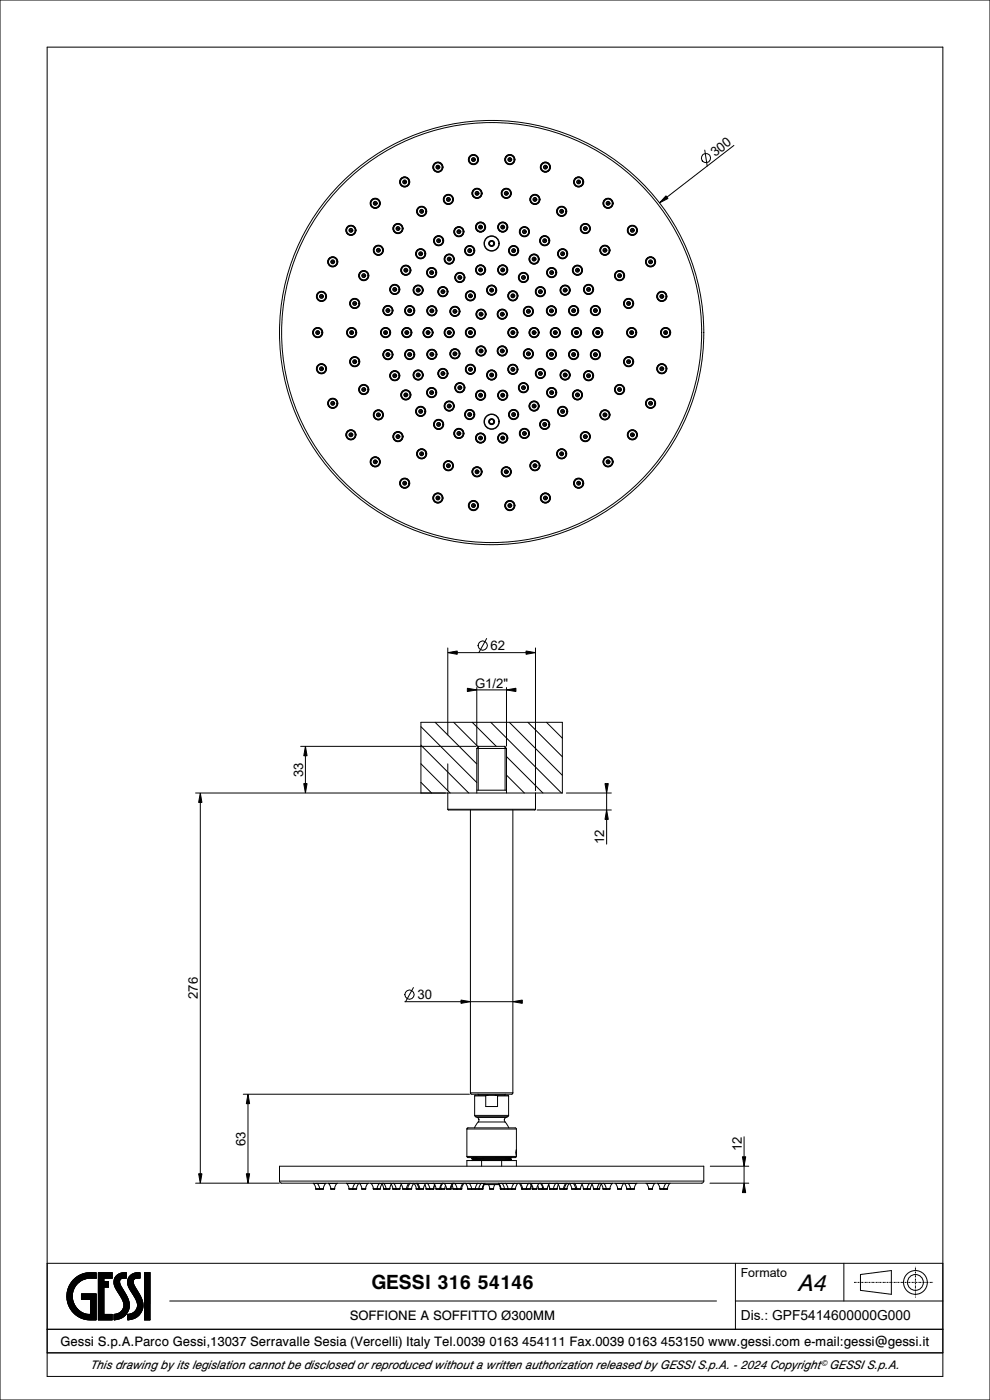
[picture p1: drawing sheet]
<svg xmlns="http://www.w3.org/2000/svg" width="210mm" height="297mm" viewBox="0 0 210 297" stroke-linecap="round" stroke-linejoin="round" font-family="sans-serif">
<defs><g id="words">
<text font-size="5" x="169.1" y="273.8">A4</text>
<text font-size="4.2" x="78.8" y="273.5">GESSI 316 54146</text>
<text font-size="2.9" x="157.1" y="280">Dis.: GPF5414600000G000</text>
<g font-size="2.8">
<text x="151.7" y="33.3" transform="rotate(-38 151.7 33.3)">300</text>
<text x="104.1" y="138">62</text>
<text x="100.8" y="145.9">G1/2&quot;</text>
<text x="64.3" y="164.8" transform="rotate(-90 64.3 164.8)">33</text>
<text x="128.2" y="179.1" transform="rotate(-90 128.2 179.1)">12</text>
<text x="42" y="211.9" transform="rotate(-90 42 211.9)">276</text>
<text x="88.5" y="212">30</text>
<text x="52.1" y="243.1" transform="rotate(-90 52.1 243.1)">63</text>
<text x="157.3" y="244.3" transform="rotate(-90 157.3 244.3)">12</text>
<text x="74.2" y="280">SOFFIONE A SOFFITTO Ø300MM</text>
<text x="12.8" y="285.5">Gessi S.p.A.Parco Gessi,13037 Serravalle Sesia (Vercelli) Italy Tel.0039 0163 454111 Fax.0039 0163 453150 www.gessi.com e-mail:gessi@gessi.it</text>
</g>
<text font-size="2.6" x="157.1" y="270.9">Formato</text>
<text font-size="2.5" x="19.2" y="290.4">This drawing by its legislation cannot be disclosed or reproduced without a written authorization released by GESSI S.p.A. - 2024 Copyright© GESSI S.p.A.</text>
</g></defs>
<path d="M0 0h210v297h-210zM10 10h190v282h-190zM10 268h190M36 276h116M156 276h44M156 268v14M179 268v8M10 287h190M10 282h190" fill="none" stroke="#000" stroke-width=".21"/>
<!-- layer: 00_COMPONENTI -->
<g fill="none" stroke="#000" stroke-width=".21">
<path d="M103.8 51.8l.2 .2M104 51.3l-.2 .2M104.2 51.2h.2M104.2 52.1h.2M104.6 51.3l.1 .2M104.7 51.8l-.1 .2M103.8 89.6l.2 .2M104 89.1l-.2 .2M104.2 89.9h.2M104.2 89h.2M104.6 89.1l.1 .2M104.7 89.6l-.1 .2"/>
<path d="M101.1 158.8v9.4M101.1 158.8h6.3M101.6 158.3l-.5 .5M107 158.3l.4 .5M107.4 158.8v9.4M95 171.7l.1 .1h18.3l.2-.1M95 171.7v-3.5h18.6v3.5M95 171.7h18.6M99.8 171.8v60M101.1 167.6h6.3M101.4 167.6v-9.3h5.7v9.3M108.8 171.8v60"/>
<path d="M99 239.5l.3-.2h10l.2 .2M99 239.5h10.5M99 239.5v5.8M99.8 231.8l.3 .3h8.4l.3-.3M99.8 231.8h9M100.7 236.6l.2 .3M100.7 232.5l.1-.2h6.9l.2 .2M100.7 236.6h7.2M100.7 232.5h2.3M100.7 232.5v4.1M100.9 236.9h6.8M100.9 236.9l.3 .2"/>
<path d="M101.2 237.1l.4 .4-.2 .5M101.2 237.1h6.1M101.4 232.1l.1 .2M101.4 238l-.7 1.3M101.4 238h5.7M101.5 232.3h5.6M101.5 232.3h.1M103 232.5v2.2h2.5v-2.2M103.6 232.3l-.6 .2M105 232.3l.5 .2M105.5 232.5h2.4M107.1 232.3h.1"/>
<path d="M107.1 238l.8 1.3M107.2 232.1l-.1 .2M107.3 237.1l-.3 .4 .1 .5M107.7 236.9l-.4 .2M107.9 236.6l-.2 .3M107.9 232.5v4.1M109.5 239.5v4.4M59.3 250.6v.2l.4 .2h89.1l.3-.1 .2-.3M59.3 250.6v-3.2h90v3.2M59.3 250.6h90M66.4 251l.1 .1M66.5 251.1l.3 .5 .2 .6"/>
<path d="M66.5 251.1h2.6M67 252.2l.8 .1M67 252.2h1.6M67 252.2h.1M67.2 251l.5 .6 .1 .7 .8-.1M68.6 252.2h.1M69.1 251.1l-.4 .5-.1 .6M69.1 251v.1M69.6 251l.1 .1M69.7 251.1l.3 .5 .2 .6M69.7 251.1h1.8M70.2 252.2h.8"/>
<path d="M70.2 252.2h.1M71 252.2h.1M71.5 251.1l-.4 .5-.1 .6M71.5 251v.1M73.5 251v.1M73.5 251.1l.4 .5 .1 .6M73.5 251.1h2.6M74 252.2h1.6M74 252.2h.1M74.8 252.3h.1M75.4 251l-.4 .6-.2 .7M75.6 252.2h.1"/>
<path d="M76.1 251.1l-.3 .5-.2 .6M76.1 251.1h.2M76.3 251.1l.3 .5 .1 .6M76.3 251.1h1.8M76.7 252.2h.9M76.7 252.2h.1M77.6 252.2h.1M78.1 251.1l-.4 .5-.1 .6M78.1 251v.1M78.6 251l.1 .1M78.7 251.1l.4 .5 .1 .6M78.7 251.1h19.7"/>
<path d="M79.2 252.2h1.5M79.2 252.2h.1M80.5 251l-.4 .6-.2 .7M80.7 252.2h.1M81 251.2l.4 1M81.2 251l-.4 .6-.1 .6M81.3 251l.4 .6 .3 .7M81.4 252.2h1.3M81.4 252.2h.1M82.7 252.2h.1M82.8 251l.4 .6 .1 .6M83 251.3l-.3 .9"/>
<path d="M83.3 252.2h1.5M83.3 252.2h.1M83.5 251l.4 .6 .2 .7M84.1 252.3h.1M84.8 252.2h.1M84.9 251l.4 .6 .1 .6M85.1 251.3l-.3 .9M85.4 252.2h1.9M85.4 252.2h.1M86.5 252.2l.1 .1M86.5 252.2l-.1 .1M86.8 251l-.4 .6-.2 .7"/>
<path d="M87 251l-.4 .6-.1 .6M87.3 252.2h.1M87.7 251l.1 .1M87.8 251.1l-.4 .5-.1 .6M87.8 251.1l.4 .5 .1 .6M88.3 251l.4 .6 .2 .7M88.3 252.2h1.5M88.3 252.2h.1M88.5 251l.4 .6 .2 .7M89.8 252.2h.1M90.1 251.3l.3 .9M90.4 252.2l.8 .1"/>
<path d="M90.4 252.2h1.6M90.4 252.2h.1M90.4 251l-.4 .6-.2 .6M90.6 251l.4 .6 .2 .7h.7M91.9 251l.4 .6 .2 .6M92 252.2l.2-.8-.3 .9M92 252.2l-.1 .1M92 252.2h.1M92.5 252.2h.9M92.5 252.2h.1M93.4 252.2h.1M93.5 251.9v.3"/>
<path d="M93.5 252.2h.9M93.5 252.2h.1M93.8 251l-.4 .6-.2 .7M94 251l-.4 .6-.2 .6M94.2 251l.4 .6 .1 .6M94.4 252.2h.1M94.5 251.5l-.1 .7M94.7 252.2h1M94.7 252.2h.1M95.7 252.2h.1M95.9 251.5l.2 .7M96.1 251l-.5 .6-.2 .7"/>
<path d="M96.1 252.2h1.8M96.1 252.2h.1M96.2 251l-.4 .6-.1 .6M96.4 251l.4 .6 .1 .7 1-.1M96.9 252.1l-.1 .2-.7-.1M97.9 252.2h.1M98.3 251l-.4 .6-.2 .7M98.4 251.1l-.3 .5-.2 .6M98.5 251l-.1 .1M98.7 251v.1M98.7 251.1l.4 .5 .1 .6M98.7 251.1h4.1"/>
<path d="M99 245.3l.3 .3h10l.2-.3M99 247.4v-1.2h10.5v1.2M99 245.3h10.5M99.2 252.2h3.2M99.2 252.2h.1M99.5 251l.4 .6 .2 .7M100 252.3h.1M100.1 245.8h.1M100.1 245.7v.1M100.1 246.2h.1M100.1 245.7h.1M100.1 246.1v.1"/>
<path d="M100.1 245.8l.3 .2M100.4 245.6h.1M100.4 246h.1M100.4 245.6l-.3 .1M100.4 246l-.3 .1M101.2 245.6h-.8M101.4 251l-.4 .6-.2 .7-1.6-.1M102.1 251l-.4 .6-.1 .7h-.8M102.2 246.2v1.2M102.3 252.3l.1-.1zM102.3 252.2h.1M102.4 252.2l.3-.9h3.2l.3 .9"/>
<path d="M102.4 252.2l-.8 .1M102.4 252.2h.1M102.7 251.2h3.2M102.7 246.1l-2.5 .1M102.7 246.1l.1 .1M102.7 251.3l-.3 .9M102.8 251.1l-.3 .5-.2 .6M102.9 251l-.1 .1M103.6 251.3l.3 .9M103.9 252.2h.8M103.9 252.2h.1M104.7 252.2h.1"/>
<path d="M105 251.3l-.3 .9M105.7 251v.1M105.7 251.1l.4 .5 .1 .6M105.7 251.1h4.1M105.8 251.3l.3 .9M106.1 252.2l.9 .1M106.1 252.2h3.3M106.1 252.2h.1M106.2 252.2l.1 .1zM106.2 252.2h.1M106.4 246.2v1.2M106.4 251l.5 .6 .1 .7h.8"/>
<path d="M107.2 251l.4 .6 .2 .7 1.6-.1M108.2 245.6l-8.1 .1M108.2 246.2h-1.3M108.2 245.8l-7.8 .2M108.2 246.2h.1M108.2 245.8l.3 .1M108.2 245.8h.1M108.5 246l-5.8 .1M108.5 245.6l-8.4 .2M108.5 245.6l-.3 .2M108.5 246l-.3 .2M108.5 245.9v.1"/>
<path d="M108.5 246l-8.4 .1M108.5 245.6h.1M108.5 246h.1M108.5 252.3h.1M109.1 251l-.4 .6-.2 .7M109.4 252.2h.1M109.5 244.5v.6M109.5 244.5v.6zM109.5 243.9v.6M109.5 243.9h.1M109.5 243.9v.6zM109.5 245.1h.1"/>
<path d="M109.5 245.1v.2M109.8 251.1l-.3 .5-.1 .6M109.9 251l-.1 .1M110.1 251v.1M110.1 251.1l.4 .5 .1 .6M110.1 251.1h19.8M110.3 251l.4 .6 .2 .7M110.6 252.2h1.9M110.6 252.2h.1M111.7 252.1l.1 .2 .7-.1M112.2 251l-.4 .6-.2 .7-1-.1M112.3 251l.4 .6 .2 .6"/>
<path d="M112.5 252.2h.1M112.5 251l.4 .6 .2 .7M112.7 251.5l-.2 .7M112.9 252.2h1M112.9 252.2h.1M113.9 252.2h.1M114.1 251.5l.1 .7M114.2 252.2h.8M114.2 252.2h.1M114.4 251l-.4 .6-.1 .6M114.6 251l.4 .6 .1 .6M114.7 251l.5 .6 .2 .7"/>
<path d="M115 252.2h.1M115.1 251.9l-.1 .3M115.1 252.2h1M115.1 252.2h.1M116.1 252.2h.1M116.6 252.2l-.3-.8 .4 .9M116.6 252.2l.1 .1M116.6 252.2h1.6M116.6 252.2h.1M116.6 251l-.4 .6-.1 .6M118 251l-.4 .6-.2 .7h-.7M118.2 251l.4 .6 .1 .6"/>
<path d="M118.2 252.2l-.8 .1M118.2 252.2h.1M118.5 251.3l-.3 .9M118.7 252.2h1.6M118.7 252.2h.1M120.1 251l-.4 .6-.2 .7M120.3 252.2h.1M120.3 251l-.4 .6-.2 .7M120.8 251.1l-.4 .5-.1 .6M120.8 251.1l.3 .5 .2 .6M120.8 251v.1M121.3 252.2h1.8"/>
<path d="M121.3 252.2h.1M121.5 251l.5 .6 .1 .6M121.8 251l.4 .6 .2 .7M122.1 252.2l.1 .1M122.1 252.2l-.1 .1M123.1 252.2h.1M123.5 251.3l.2 .9M123.7 251l-.4 .6-.2 .6M123.7 252.2h1.6M123.7 252.2h.1M124.5 252.3h.1M125.1 251l-.4 .6-.2 .7"/>
<path d="M125.3 252.2h.1M125.6 251.3l.3 .9M125.8 251l-.4 .6-.1 .6M125.9 252.2h1.3M125.9 252.2h.1M127.2 252.2h.1M127.2 251l-.4 .6-.2 .7M127.4 251l.4 .6 .1 .6M127.6 251.2l-.4 1M127.9 252.2h1.5M127.9 252.2h.1M128 251l.4 .6 .3 .7"/>
<path d="M129.4 252.2h.1M129.9 251.1l-.4 .5-.1 .6M129.9 251v.1M130.5 251v.1M130.5 251.1l.4 .5 .1 .6M130.5 251.1h1.8M131 252.2h.8M131 252.2h.1M131.8 252.2h.1M132.3 251.1l-.3 .5-.2 .6M132.3 251.1h.1M132.4 251.1l.4 .5 .1 .6"/>
<path d="M132.4 251.1h2.6M132.9 252.2h1.7M132.9 252.2h.1M133.2 251l.4 .6 .2 .7M133.7 252.3h.1M134.6 252.2h.1M135 251.1l-.3 .5-.1 .6M135.1 251l-.1 .1M137 251l.1 .1M137.1 251.1l.4 .5 .1 .6M137.1 251.1h1.8M137.6 252.2h.8"/>
<path d="M137.6 252.2h.1M138.4 252.2h.1M138.9 251.1l-.4 .5-.1 .6M138.9 251v.1M139.4 251l.1 .1M139.5 251.1l.3 .5 .2 .6M139.5 251.1h2.6M140 252.2h1.6M140 252.2h.1M141.3 251l-.4 .6-.1 .7-.8-.1M141.6 252.2l-.8 .1M141.6 252.2h.1"/>
<path d="M142.1 251.1l-.4 .5-.1 .6M142.1 251v.1"/>
<circle cx="85.8" cy="38.6" r="1.08"/>
<circle cx="85.8" cy="38.6" r="1.03"/>
<circle cx="85.8" cy="38.6" r=".99"/>
<circle cx="85.8" cy="38.6" r=".9"/>
<circle cx="85.8" cy="38.6" r=".41"/>
<circle cx="85.8" cy="38.6" r=".15"/>
<circle cx="85.8" cy="38.6" r=".32"/>
<circle cx="92.9" cy="35.5" r="1.03"/>
<circle cx="92.9" cy="35.5" r="1.08"/>
<circle cx="92.9" cy="35.5" r=".99"/>
<circle cx="92.9" cy="35.5" r=".9"/>
<circle cx="92.9" cy="35.5" r=".41"/>
<circle cx="92.9" cy="35.5" r=".15"/>
<circle cx="92.9" cy="35.5" r=".32"/>
<circle cx="100.4" cy="33.9" r=".32"/>
<circle cx="100.4" cy="33.9" r="1.08"/>
<circle cx="100.4" cy="33.9" r="1.03"/>
<circle cx="100.4" cy="33.9" r=".99"/>
<circle cx="100.4" cy="33.9" r=".9"/>
<circle cx="100.4" cy="33.9" r=".41"/>
<circle cx="100.4" cy="33.9" r=".15"/>
<circle cx="108.1" cy="33.9" r="1.08"/>
<circle cx="108.1" cy="33.9" r="1.03"/>
<circle cx="108.1" cy="33.9" r=".99"/>
<circle cx="108.1" cy="33.9" r=".9"/>
<circle cx="108.1" cy="33.9" r=".41"/>
<circle cx="108.1" cy="33.9" r=".15"/>
<circle cx="108.1" cy="33.9" r=".32"/>
<circle cx="115.7" cy="35.5" r="1.08"/>
<circle cx="115.7" cy="35.5" r="1.03"/>
<circle cx="115.7" cy="35.5" r=".32"/>
<circle cx="115.7" cy="35.5" r=".99"/>
<circle cx="115.7" cy="35.5" r=".9"/>
<circle cx="115.7" cy="35.5" r=".41"/>
<circle cx="115.7" cy="35.5" r=".15"/>
<circle cx="122.7" cy="38.6" r=".32"/>
<circle cx="122.7" cy="38.6" r="1.08"/>
<circle cx="122.7" cy="38.6" r="1.03"/>
<circle cx="122.7" cy="38.6" r=".15"/>
<circle cx="122.7" cy="38.6" r=".99"/>
<circle cx="122.7" cy="38.6" r=".9"/>
<circle cx="122.7" cy="38.6" r=".41"/>
<circle cx="70.6" cy="55.5" r="1.08"/>
<circle cx="70.6" cy="55.5" r="1.03"/>
<circle cx="70.6" cy="55.5" r=".99"/>
<circle cx="70.6" cy="55.5" r=".9"/>
<circle cx="70.6" cy="55.5" r=".41"/>
<circle cx="70.6" cy="55.5" r=".15"/>
<circle cx="70.6" cy="55.5" r=".32"/>
<circle cx="74.4" cy="48.9" r="1.08"/>
<circle cx="74.4" cy="48.9" r="1.03"/>
<circle cx="74.4" cy="48.9" r=".99"/>
<circle cx="74.4" cy="48.9" r=".9"/>
<circle cx="74.4" cy="48.9" r=".41"/>
<circle cx="74.4" cy="48.9" r=".15"/>
<circle cx="74.4" cy="48.9" r=".32"/>
<circle cx="77.2" cy="58.5" r="1.08"/>
<circle cx="77.2" cy="58.5" r="1.03"/>
<circle cx="77.2" cy="58.5" r=".99"/>
<circle cx="77.2" cy="58.5" r=".9"/>
<circle cx="77.2" cy="58.5" r=".41"/>
<circle cx="77.2" cy="58.5" r=".15"/>
<circle cx="77.2" cy="58.5" r=".32"/>
<circle cx="79.6" cy="43.1" r="1.08"/>
<circle cx="79.6" cy="43.1" r="1.03"/>
<circle cx="79.6" cy="43.1" r=".99"/>
<circle cx="79.6" cy="43.1" r=".9"/>
<circle cx="79.6" cy="43.1" r=".41"/>
<circle cx="79.6" cy="43.1" r=".15"/>
<circle cx="79.6" cy="43.1" r=".32"/>
<circle cx="80.3" cy="53.1" r="1.08"/>
<circle cx="80.3" cy="53.1" r="1.03"/>
<circle cx="80.3" cy="53.1" r=".99"/>
<circle cx="80.3" cy="53.1" r=".9"/>
<circle cx="80.3" cy="53.1" r=".41"/>
<circle cx="80.3" cy="53.1" r=".15"/>
<circle cx="80.3" cy="53.1" r=".32"/>
<circle cx="84.4" cy="48.5" r="1.08"/>
<circle cx="84.4" cy="48.5" r="1.03"/>
<circle cx="84.4" cy="48.5" r=".99"/>
<circle cx="84.4" cy="48.5" r=".9"/>
<circle cx="84.4" cy="48.5" r=".41"/>
<circle cx="84.4" cy="48.5" r=".15"/>
<circle cx="84.4" cy="48.5" r=".32"/>
<circle cx="86.1" cy="57.3" r="1.08"/>
<circle cx="86.1" cy="57.3" r="1.03"/>
<circle cx="86.1" cy="57.3" r=".99"/>
<circle cx="86.1" cy="57.3" r=".9"/>
<circle cx="86.1" cy="57.3" r=".41"/>
<circle cx="86.1" cy="57.3" r=".15"/>
<circle cx="86.1" cy="57.3" r=".32"/>
<circle cx="89.2" cy="53.8" r="1.08"/>
<circle cx="89.2" cy="53.8" r="1.03"/>
<circle cx="89.2" cy="53.8" r=".99"/>
<circle cx="89.2" cy="53.8" r=".9"/>
<circle cx="89.2" cy="53.8" r=".41"/>
<circle cx="89.2" cy="53.8" r=".15"/>
<circle cx="89.2" cy="53.8" r=".32"/>
<circle cx="89.4" cy="44.8" r="1.08"/>
<circle cx="89.4" cy="44.8" r="1.03"/>
<circle cx="89.4" cy="44.8" r=".99"/>
<circle cx="89.4" cy="44.8" r=".9"/>
<circle cx="89.4" cy="44.8" r=".41"/>
<circle cx="89.4" cy="44.8" r=".15"/>
<circle cx="89.4" cy="44.8" r=".32"/>
<circle cx="91.6" cy="57.8" r="1.08"/>
<circle cx="91.6" cy="57.8" r="1.03"/>
<circle cx="91.6" cy="57.8" r=".99"/>
<circle cx="91.6" cy="57.8" r=".9"/>
<circle cx="91.6" cy="57.8" r=".41"/>
<circle cx="91.6" cy="57.8" r=".15"/>
<circle cx="91.6" cy="57.8" r=".32"/>
<circle cx="93" cy="51.1" r="1.08"/>
<circle cx="93" cy="51.1" r="1.03"/>
<circle cx="93" cy="51.1" r=".99"/>
<circle cx="93" cy="51.1" r=".9"/>
<circle cx="93" cy="51.1" r=".41"/>
<circle cx="93" cy="51.1" r=".15"/>
<circle cx="93" cy="51.1" r=".32"/>
<circle cx="95.1" cy="42.3" r="1.08"/>
<circle cx="95.1" cy="42.3" r="1.03"/>
<circle cx="95.1" cy="42.3" r=".99"/>
<circle cx="95.1" cy="42.3" r=".9"/>
<circle cx="95.1" cy="42.3" r=".41"/>
<circle cx="95.1" cy="42.3" r=".15"/>
<circle cx="95.1" cy="42.3" r=".32"/>
<circle cx="95.3" cy="55" r="1.03"/>
<circle cx="95.3" cy="55" r="1.08"/>
<circle cx="95.3" cy="55" r=".99"/>
<circle cx="95.3" cy="55" r=".9"/>
<circle cx="95.3" cy="55" r=".41"/>
<circle cx="95.3" cy="55" r=".15"/>
<circle cx="95.3" cy="55" r=".32"/>
<circle cx="97.3" cy="49.2" r="1.08"/>
<circle cx="97.3" cy="49.2" r="1.03"/>
<circle cx="97.3" cy="49.2" r=".99"/>
<circle cx="97.3" cy="49.2" r=".9"/>
<circle cx="97.3" cy="49.2" r=".41"/>
<circle cx="97.3" cy="49.2" r=".15"/>
<circle cx="97.3" cy="49.2" r=".32"/>
<circle cx="97.5" cy="58.9" r="1.08"/>
<circle cx="97.5" cy="58.9" r="1.03"/>
<circle cx="97.5" cy="58.9" r=".99"/>
<circle cx="97.5" cy="58.9" r=".9"/>
<circle cx="97.5" cy="58.9" r=".41"/>
<circle cx="97.5" cy="58.9" r=".15"/>
<circle cx="97.5" cy="58.9" r=".32"/>
<circle cx="99.6" cy="53.2" r="1.08"/>
<circle cx="99.6" cy="53.2" r="1.03"/>
<circle cx="99.6" cy="53.2" r=".99"/>
<circle cx="99.6" cy="53.2" r=".9"/>
<circle cx="99.6" cy="53.2" r=".41"/>
<circle cx="99.6" cy="53.2" r=".15"/>
<circle cx="99.6" cy="53.2" r=".32"/>
<circle cx="101.2" cy="41" r=".32"/>
<circle cx="101.2" cy="41" r="1.08"/>
<circle cx="101.2" cy="41" r="1.03"/>
<circle cx="101.2" cy="41" r=".99"/>
<circle cx="101.2" cy="41" r=".9"/>
<circle cx="101.2" cy="41" r=".41"/>
<circle cx="101.2" cy="41" r=".15"/>
<circle cx="101.9" cy="48.2" r=".32"/>
<circle cx="101.9" cy="48.2" r="1.03"/>
<circle cx="101.9" cy="48.2" r="1.08"/>
<circle cx="101.9" cy="48.2" r=".99"/>
<circle cx="101.9" cy="48.2" r=".9"/>
<circle cx="101.9" cy="48.2" r=".41"/>
<circle cx="101.9" cy="48.2" r=".15"/>
<circle cx="101.9" cy="57.3" r=".32"/>
<circle cx="101.9" cy="57.3" r="1.08"/>
<circle cx="101.9" cy="57.3" r="1.03"/>
<circle cx="101.9" cy="57.3" r=".99"/>
<circle cx="101.9" cy="57.3" r=".9"/>
<circle cx="101.9" cy="57.3" r=".41"/>
<circle cx="101.9" cy="57.3" r=".15"/>
<circle cx="104.3" cy="51.7" r="1.62"/>
<circle cx="104.3" cy="51.7" r="1.53"/>
<circle cx="104.3" cy="51.7" r=".57"/>
<circle cx="104.3" cy="51.7" r=".47"/>
<circle cx="104.3" cy="51.7" r=".63"/>
<circle cx="106.6" cy="57.3" r="1.08"/>
<circle cx="106.6" cy="57.3" r="1.03"/>
<circle cx="106.6" cy="57.3" r=".99"/>
<circle cx="106.6" cy="57.3" r=".9"/>
<circle cx="106.6" cy="57.3" r=".41"/>
<circle cx="106.6" cy="57.3" r=".15"/>
<circle cx="106.6" cy="57.3" r=".32"/>
<circle cx="106.6" cy="48.2" r="1.08"/>
<circle cx="106.6" cy="48.2" r="1.03"/>
<circle cx="106.6" cy="48.2" r=".99"/>
<circle cx="106.6" cy="48.2" r=".9"/>
<circle cx="106.6" cy="48.2" r=".41"/>
<circle cx="106.6" cy="48.2" r=".15"/>
<circle cx="106.6" cy="48.2" r=".32"/>
<circle cx="107.4" cy="41" r="1.08"/>
<circle cx="107.4" cy="41" r="1.03"/>
<circle cx="107.4" cy="41" r=".99"/>
<circle cx="107.4" cy="41" r=".9"/>
<circle cx="107.4" cy="41" r=".41"/>
<circle cx="107.4" cy="41" r=".15"/>
<circle cx="107.4" cy="41" r=".32"/>
<circle cx="108.9" cy="53.2" r="1.08"/>
<circle cx="108.9" cy="53.2" r="1.03"/>
<circle cx="108.9" cy="53.2" r=".99"/>
<circle cx="108.9" cy="53.2" r=".9"/>
<circle cx="108.9" cy="53.2" r=".41"/>
<circle cx="108.9" cy="53.2" r=".15"/>
<circle cx="108.9" cy="53.2" r=".32"/>
<circle cx="111" cy="58.9" r=".32"/>
<circle cx="111" cy="58.9" r="1.08"/>
<circle cx="111" cy="58.9" r="1.03"/>
<circle cx="111" cy="58.9" r=".15"/>
<circle cx="111" cy="58.9" r=".99"/>
<circle cx="111" cy="58.9" r=".9"/>
<circle cx="111" cy="58.9" r=".41"/>
<circle cx="111.2" cy="49.2" r="1.08"/>
<circle cx="111.2" cy="49.2" r="1.03"/>
<circle cx="111.2" cy="49.2" r=".32"/>
<circle cx="111.2" cy="49.2" r=".99"/>
<circle cx="111.2" cy="49.2" r=".9"/>
<circle cx="111.2" cy="49.2" r=".15"/>
<circle cx="111.2" cy="49.2" r=".41"/>
<circle cx="113.3" cy="55" r=".32"/>
<circle cx="113.3" cy="55" r="1.03"/>
<circle cx="113.3" cy="55" r="1.08"/>
<circle cx="113.3" cy="55" r=".15"/>
<circle cx="113.3" cy="55" r=".99"/>
<circle cx="113.3" cy="55" r=".9"/>
<circle cx="113.3" cy="55" r=".41"/>
<circle cx="113.5" cy="42.3" r="1.08"/>
<circle cx="113.5" cy="42.3" r=".32"/>
<circle cx="113.5" cy="42.3" r="1.03"/>
<circle cx="113.5" cy="42.3" r=".99"/>
<circle cx="113.5" cy="42.3" r=".9"/>
<circle cx="113.5" cy="42.3" r=".15"/>
<circle cx="113.5" cy="42.3" r=".41"/>
<circle cx="115.5" cy="51.1" r=".32"/>
<circle cx="115.5" cy="51.1" r="1.08"/>
<circle cx="115.5" cy="51.1" r="1.03"/>
<circle cx="115.5" cy="51.1" r=".15"/>
<circle cx="115.5" cy="51.1" r=".99"/>
<circle cx="115.5" cy="51.1" r=".9"/>
<circle cx="115.5" cy="51.1" r=".41"/>
<circle cx="117" cy="57.8" r=".32"/>
<circle cx="117" cy="57.8" r="1.08"/>
<circle cx="117" cy="57.8" r=".15"/>
<circle cx="117" cy="57.8" r="1.03"/>
<circle cx="117" cy="57.8" r=".99"/>
<circle cx="117" cy="57.8" r=".9"/>
<circle cx="117" cy="57.8" r=".41"/>
<circle cx="119.1" cy="44.8" r=".32"/>
<circle cx="119.1" cy="44.8" r="1.08"/>
<circle cx="119.1" cy="44.8" r="1.03"/>
<circle cx="119.1" cy="44.8" r=".15"/>
<circle cx="119.1" cy="44.8" r=".99"/>
<circle cx="119.1" cy="44.8" r=".9"/>
<circle cx="119.1" cy="44.8" r=".41"/>
<circle cx="119.3" cy="53.8" r=".32"/>
<circle cx="119.3" cy="53.8" r="1.08"/>
<circle cx="119.3" cy="53.8" r="1.03"/>
<circle cx="119.3" cy="53.8" r=".15"/>
<circle cx="119.3" cy="53.8" r=".99"/>
<circle cx="119.3" cy="53.8" r=".9"/>
<circle cx="119.3" cy="53.8" r=".41"/>
<circle cx="122.5" cy="57.3" r=".32"/>
<circle cx="122.5" cy="57.3" r=".15"/>
<circle cx="122.5" cy="57.3" r="1.08"/>
<circle cx="122.5" cy="57.3" r="1.03"/>
<circle cx="122.5" cy="57.3" r=".99"/>
<circle cx="122.5" cy="57.3" r=".9"/>
<circle cx="122.5" cy="57.3" r=".41"/>
<circle cx="124.2" cy="48.5" r=".32"/>
<circle cx="124.2" cy="48.5" r="1.08"/>
<circle cx="124.2" cy="48.5" r="1.03"/>
<circle cx="124.2" cy="48.5" r=".15"/>
<circle cx="124.2" cy="48.5" r=".99"/>
<circle cx="124.2" cy="48.5" r=".9"/>
<circle cx="124.2" cy="48.5" r=".41"/>
<circle cx="128.3" cy="53.1" r=".32"/>
<circle cx="128.3" cy="53.1" r=".15"/>
<circle cx="128.3" cy="53.1" r="1.08"/>
<circle cx="128.3" cy="53.1" r="1.03"/>
<circle cx="128.3" cy="53.1" r=".99"/>
<circle cx="128.3" cy="53.1" r=".9"/>
<circle cx="128.3" cy="53.1" r=".41"/>
<circle cx="129" cy="43.1" r=".32"/>
<circle cx="129" cy="43.1" r="1.08"/>
<circle cx="129" cy="43.1" r="1.03"/>
<circle cx="129" cy="43.1" r=".15"/>
<circle cx="129" cy="43.1" r=".99"/>
<circle cx="129" cy="43.1" r=".9"/>
<circle cx="129" cy="43.1" r=".41"/>
<circle cx="131.4" cy="58.5" r=".32"/>
<circle cx="131.4" cy="58.5" r=".15"/>
<circle cx="131.4" cy="58.5" r="1.08"/>
<circle cx="131.4" cy="58.5" r="1.03"/>
<circle cx="131.4" cy="58.5" r=".99"/>
<circle cx="131.4" cy="58.5" r=".9"/>
<circle cx="131.4" cy="58.5" r=".41"/>
<circle cx="134.1" cy="48.9" r=".32"/>
<circle cx="134.1" cy="48.9" r=".15"/>
<circle cx="134.1" cy="48.9" r="1.08"/>
<circle cx="134.1" cy="48.9" r="1.03"/>
<circle cx="134.1" cy="48.9" r=".99"/>
<circle cx="134.1" cy="48.9" r=".9"/>
<circle cx="134.1" cy="48.9" r=".41"/>
<circle cx="138" cy="55.5" r=".32"/>
<circle cx="138" cy="55.5" r=".15"/>
<circle cx="138" cy="55.5" r="1.08"/>
<circle cx="138" cy="55.5" r="1.03"/>
<circle cx="138" cy="55.5" r=".99"/>
<circle cx="138" cy="55.5" r=".9"/>
<circle cx="138" cy="55.5" r=".41"/>
<circle cx="67.4" cy="70.6" r="1.08"/>
<circle cx="67.4" cy="70.6" r="1.03"/>
<circle cx="67.4" cy="70.6" r=".99"/>
<circle cx="67.4" cy="70.6" r=".9"/>
<circle cx="67.4" cy="70.6" r=".41"/>
<circle cx="67.4" cy="70.6" r=".15"/>
<circle cx="67.4" cy="70.6" r=".32"/>
<circle cx="68.2" cy="78.2" r=".32"/>
<circle cx="68.2" cy="62.9" r="1.08"/>
<circle cx="68.2" cy="78.2" r="1.08"/>
<circle cx="68.2" cy="78.2" r="1.03"/>
<circle cx="68.2" cy="62.9" r="1.03"/>
<circle cx="68.2" cy="62.9" r=".99"/>
<circle cx="68.2" cy="78.2" r=".99"/>
<circle cx="68.2" cy="62.9" r=".9"/>
<circle cx="68.2" cy="78.2" r=".9"/>
<circle cx="68.2" cy="78.2" r=".41"/>
<circle cx="68.2" cy="62.9" r=".41"/>
<circle cx="68.2" cy="78.2" r=".15"/>
<circle cx="68.2" cy="62.9" r=".15"/>
<circle cx="68.2" cy="62.9" r=".32"/>
<circle cx="74.6" cy="70.6" r="1.08"/>
<circle cx="74.6" cy="70.6" r="1.03"/>
<circle cx="74.6" cy="70.6" r=".99"/>
<circle cx="74.6" cy="70.6" r=".9"/>
<circle cx="74.6" cy="70.6" r=".41"/>
<circle cx="74.6" cy="70.6" r=".15"/>
<circle cx="74.6" cy="70.6" r=".32"/>
<circle cx="75.2" cy="76.7" r=".32"/>
<circle cx="75.2" cy="64.4" r="1.03"/>
<circle cx="75.2" cy="76.7" r="1.03"/>
<circle cx="75.2" cy="64.4" r="1.08"/>
<circle cx="75.2" cy="76.7" r="1.08"/>
<circle cx="75.2" cy="64.4" r=".9"/>
<circle cx="75.2" cy="76.7" r=".99"/>
<circle cx="75.2" cy="64.4" r=".99"/>
<circle cx="75.2" cy="76.7" r=".9"/>
<circle cx="75.2" cy="64.4" r=".41"/>
<circle cx="75.2" cy="76.7" r=".41"/>
<circle cx="75.2" cy="76.7" r=".15"/>
<circle cx="75.2" cy="64.4" r=".15"/>
<circle cx="75.2" cy="64.4" r=".32"/>
<circle cx="81.8" cy="70.6" r="1.08"/>
<circle cx="81.8" cy="70.6" r="1.03"/>
<circle cx="81.8" cy="70.6" r=".99"/>
<circle cx="81.8" cy="70.6" r=".9"/>
<circle cx="81.8" cy="70.6" r=".41"/>
<circle cx="81.8" cy="70.6" r=".15"/>
<circle cx="81.8" cy="70.6" r=".32"/>
<circle cx="82.3" cy="75.2" r=".32"/>
<circle cx="82.3" cy="75.2" r="1.08"/>
<circle cx="82.3" cy="65.9" r="1.08"/>
<circle cx="82.3" cy="65.9" r="1.03"/>
<circle cx="82.3" cy="75.2" r="1.03"/>
<circle cx="82.3" cy="75.2" r=".99"/>
<circle cx="82.3" cy="65.9" r=".99"/>
<circle cx="82.3" cy="75.2" r=".9"/>
<circle cx="82.3" cy="65.9" r=".9"/>
<circle cx="82.3" cy="65.9" r=".41"/>
<circle cx="82.3" cy="75.2" r=".41"/>
<circle cx="82.3" cy="75.2" r=".15"/>
<circle cx="82.3" cy="65.9" r=".15"/>
<circle cx="82.3" cy="65.9" r=".32"/>
<circle cx="83.7" cy="61.4" r="1.08"/>
<circle cx="83.7" cy="79.7" r="1.08"/>
<circle cx="83.7" cy="79.7" r="1.03"/>
<circle cx="83.7" cy="61.4" r="1.03"/>
<circle cx="83.7" cy="79.7" r=".99"/>
<circle cx="83.7" cy="61.4" r=".99"/>
<circle cx="83.7" cy="79.7" r=".9"/>
<circle cx="83.7" cy="61.4" r=".9"/>
<circle cx="83.7" cy="79.7" r=".41"/>
<circle cx="83.7" cy="61.4" r=".41"/>
<circle cx="83.7" cy="79.7" r=".15"/>
<circle cx="83.7" cy="61.4" r=".15"/>
<circle cx="83.7" cy="61.4" r=".32"/>
<circle cx="83.7" cy="79.7" r=".32"/>
<circle cx="86.3" cy="70.6" r="1.08"/>
<circle cx="86.3" cy="70.6" r="1.03"/>
<circle cx="86.3" cy="70.6" r=".99"/>
<circle cx="86.3" cy="70.6" r=".9"/>
<circle cx="86.3" cy="70.6" r=".41"/>
<circle cx="86.3" cy="70.6" r=".15"/>
<circle cx="86.3" cy="70.6" r=".32"/>
<circle cx="86.9" cy="75.2" r="1.08"/>
<circle cx="86.9" cy="65.9" r="1.08"/>
<circle cx="86.9" cy="65.9" r="1.03"/>
<circle cx="86.9" cy="75.2" r="1.03"/>
<circle cx="86.9" cy="75.2" r=".99"/>
<circle cx="86.9" cy="65.9" r=".99"/>
<circle cx="86.9" cy="65.9" r=".9"/>
<circle cx="86.9" cy="75.2" r=".9"/>
<circle cx="86.9" cy="65.9" r=".41"/>
<circle cx="86.9" cy="75.2" r=".41"/>
<circle cx="86.9" cy="75.2" r=".15"/>
<circle cx="86.9" cy="65.9" r=".15"/>
<circle cx="86.9" cy="75.2" r=".32"/>
<circle cx="86.9" cy="65.9" r=".32"/>
<circle cx="88.7" cy="61.6" r="1.03"/>
<circle cx="88.7" cy="79.6" r="1.03"/>
<circle cx="88.7" cy="61.6" r="1.08"/>
<circle cx="88.7" cy="79.6" r="1.08"/>
<circle cx="88.7" cy="79.6" r=".99"/>
<circle cx="88.7" cy="61.6" r=".99"/>
<circle cx="88.7" cy="79.6" r=".9"/>
<circle cx="88.7" cy="61.6" r=".9"/>
<circle cx="88.7" cy="79.6" r=".41"/>
<circle cx="88.7" cy="61.6" r=".41"/>
<circle cx="88.7" cy="79.6" r=".15"/>
<circle cx="88.7" cy="61.6" r=".15"/>
<circle cx="88.7" cy="61.6" r=".32"/>
<circle cx="88.7" cy="79.6" r=".32"/>
<circle cx="90.8" cy="70.6" r="1.08"/>
<circle cx="90.8" cy="70.6" r="1.03"/>
<circle cx="90.8" cy="70.6" r=".99"/>
<circle cx="90.8" cy="70.6" r=".9"/>
<circle cx="90.8" cy="70.6" r=".41"/>
<circle cx="90.8" cy="70.6" r=".15"/>
<circle cx="90.8" cy="70.6" r=".32"/>
<circle cx="91.6" cy="75.2" r="1.08"/>
<circle cx="91.6" cy="65.9" r="1.08"/>
<circle cx="91.6" cy="65.9" r="1.03"/>
<circle cx="91.6" cy="75.2" r="1.03"/>
<circle cx="91.6" cy="75.2" r=".99"/>
<circle cx="91.6" cy="65.9" r=".99"/>
<circle cx="91.6" cy="75.2" r=".9"/>
<circle cx="91.6" cy="65.9" r=".9"/>
<circle cx="91.6" cy="65.9" r=".41"/>
<circle cx="91.6" cy="75.2" r=".41"/>
<circle cx="91.6" cy="75.2" r=".15"/>
<circle cx="91.6" cy="65.9" r=".15"/>
<circle cx="91.6" cy="65.9" r=".32"/>
<circle cx="91.6" cy="75.2" r=".32"/>
<circle cx="93.9" cy="61.9" r="1.08"/>
<circle cx="93.9" cy="79.2" r="1.08"/>
<circle cx="93.9" cy="79.2" r="1.03"/>
<circle cx="93.9" cy="61.9" r="1.03"/>
<circle cx="93.9" cy="61.9" r=".99"/>
<circle cx="93.9" cy="79.2" r=".99"/>
<circle cx="93.9" cy="61.9" r=".9"/>
<circle cx="93.9" cy="79.2" r=".9"/>
<circle cx="93.9" cy="61.9" r=".41"/>
<circle cx="93.9" cy="79.2" r=".41"/>
<circle cx="93.9" cy="79.2" r=".15"/>
<circle cx="93.9" cy="61.9" r=".15"/>
<circle cx="93.9" cy="61.9" r=".32"/>
<circle cx="93.9" cy="79.2" r=".32"/>
<circle cx="95.3" cy="70.6" r="1.08"/>
<circle cx="95.3" cy="70.6" r="1.03"/>
<circle cx="95.3" cy="70.6" r=".99"/>
<circle cx="95.3" cy="70.6" r=".9"/>
<circle cx="95.3" cy="70.6" r=".41"/>
<circle cx="95.3" cy="70.6" r=".15"/>
<circle cx="95.3" cy="70.6" r=".32"/>
<circle cx="96.5" cy="66.1" r="1.08"/>
<circle cx="96.5" cy="75.1" r="1.08"/>
<circle cx="96.5" cy="75.1" r="1.03"/>
<circle cx="96.5" cy="66.1" r="1.03"/>
<circle cx="96.5" cy="66.1" r=".99"/>
<circle cx="96.5" cy="75.1" r=".99"/>
<circle cx="96.5" cy="75.1" r=".9"/>
<circle cx="96.5" cy="66.1" r=".9"/>
<circle cx="96.5" cy="75.1" r=".41"/>
<circle cx="96.5" cy="66.1" r=".41"/>
<circle cx="96.5" cy="75.1" r=".15"/>
<circle cx="96.5" cy="66.1" r=".15"/>
<circle cx="96.5" cy="66.1" r=".32"/>
<circle cx="96.5" cy="75.1" r=".32"/>
<circle cx="99.8" cy="78.3" r="1.08"/>
<circle cx="99.8" cy="62.8" r="1.08"/>
<circle cx="99.8" cy="70.6" r="1.08"/>
<circle cx="99.8" cy="78.3" r="1.03"/>
<circle cx="99.8" cy="70.6" r="1.03"/>
<circle cx="99.8" cy="62.8" r="1.03"/>
<circle cx="99.8" cy="78.3" r=".99"/>
<circle cx="99.8" cy="70.6" r=".99"/>
<circle cx="99.8" cy="62.8" r=".99"/>
<circle cx="99.8" cy="70.6" r=".9"/>
<circle cx="99.8" cy="62.8" r=".9"/>
<circle cx="99.8" cy="78.3" r=".9"/>
<circle cx="99.8" cy="62.8" r=".41"/>
<circle cx="99.8" cy="78.3" r=".41"/>
<circle cx="99.8" cy="70.6" r=".41"/>
<circle cx="99.8" cy="78.3" r=".15"/>
<circle cx="99.8" cy="62.8" r=".15"/>
<circle cx="99.8" cy="62.8" r=".32"/>
<circle cx="99.8" cy="78.3" r=".32"/>
<circle cx="99.8" cy="70.6" r=".15"/>
<circle cx="99.8" cy="70.6" r=".32"/>
<circle cx="102" cy="66.7" r="1.08"/>
<circle cx="102" cy="74.4" r="1.08"/>
<circle cx="102" cy="66.7" r="1.03"/>
<circle cx="102" cy="74.4" r="1.03"/>
<circle cx="102" cy="66.7" r=".99"/>
<circle cx="102" cy="74.4" r=".99"/>
<circle cx="102" cy="66.7" r=".9"/>
<circle cx="102" cy="74.4" r=".9"/>
<circle cx="102" cy="74.4" r=".41"/>
<circle cx="102" cy="66.7" r=".41"/>
<circle cx="102" cy="74.4" r=".15"/>
<circle cx="102" cy="66.7" r=".15"/>
<circle cx="102" cy="66.7" r=".32"/>
<circle cx="102" cy="74.4" r=".32"/>
<circle cx="104.3" cy="70.6" r="45"/>
<circle cx="104.3" cy="70.6" r="44.6"/>
<circle cx="104.3" cy="79.6" r="1.03"/>
<circle cx="104.3" cy="61.6" r="1.03"/>
<circle cx="104.3" cy="79.6" r="1.08"/>
<circle cx="104.3" cy="61.6" r="1.08"/>
<circle cx="104.3" cy="61.6" r=".99"/>
<circle cx="104.3" cy="79.6" r=".99"/>
<circle cx="104.3" cy="79.6" r=".9"/>
<circle cx="104.3" cy="61.6" r=".9"/>
<circle cx="104.3" cy="79.6" r=".41"/>
<circle cx="104.3" cy="61.6" r=".41"/>
<circle cx="104.3" cy="61.6" r=".15"/>
<circle cx="104.3" cy="79.6" r=".15"/>
<circle cx="104.3" cy="61.6" r=".32"/>
<circle cx="104.3" cy="79.6" r=".32"/>
<circle cx="106.5" cy="66.7" r=".32"/>
<circle cx="106.5" cy="74.4" r=".32"/>
<circle cx="106.5" cy="66.7" r="1.08"/>
<circle cx="106.5" cy="74.4" r="1.08"/>
<circle cx="106.5" cy="74.4" r="1.03"/>
<circle cx="106.5" cy="66.7" r="1.03"/>
<circle cx="106.5" cy="74.4" r=".15"/>
<circle cx="106.5" cy="66.7" r=".15"/>
<circle cx="106.5" cy="66.7" r=".99"/>
<circle cx="106.5" cy="74.4" r=".99"/>
<circle cx="106.5" cy="66.7" r=".9"/>
<circle cx="106.5" cy="74.4" r=".9"/>
<circle cx="106.5" cy="74.4" r=".41"/>
<circle cx="106.5" cy="66.7" r=".41"/>
<circle cx="108.8" cy="70.6" r=".15"/>
<circle cx="108.8" cy="62.8" r=".32"/>
<circle cx="108.8" cy="78.3" r=".32"/>
<circle cx="108.8" cy="62.8" r="1.08"/>
<circle cx="108.8" cy="78.3" r="1.08"/>
<circle cx="108.8" cy="70.6" r="1.08"/>
<circle cx="108.8" cy="78.3" r="1.03"/>
<circle cx="108.8" cy="62.8" r="1.03"/>
<circle cx="108.8" cy="70.6" r="1.03"/>
<circle cx="108.8" cy="78.3" r=".15"/>
<circle cx="108.8" cy="62.8" r=".15"/>
<circle cx="108.8" cy="78.3" r=".99"/>
<circle cx="108.8" cy="70.6" r=".99"/>
<circle cx="108.8" cy="62.8" r=".99"/>
<circle cx="108.8" cy="70.6" r=".9"/>
<circle cx="108.8" cy="62.8" r=".9"/>
<circle cx="108.8" cy="78.3" r=".9"/>
<circle cx="108.8" cy="62.8" r=".41"/>
<circle cx="108.8" cy="78.3" r=".41"/>
<circle cx="108.8" cy="70.6" r=".41"/>
<circle cx="108.8" cy="70.6" r=".32"/>
<circle cx="112.1" cy="66.1" r=".32"/>
<circle cx="112.1" cy="75.1" r=".32"/>
<circle cx="112.1" cy="75.1" r=".15"/>
<circle cx="112.1" cy="66.1" r=".15"/>
<circle cx="112.1" cy="75.1" r="1.03"/>
<circle cx="112.1" cy="66.1" r="1.08"/>
<circle cx="112.1" cy="66.1" r="1.03"/>
<circle cx="112.1" cy="75.1" r="1.08"/>
<circle cx="112.1" cy="66.1" r=".99"/>
<circle cx="112.1" cy="75.1" r=".99"/>
<circle cx="112.1" cy="75.1" r=".9"/>
<circle cx="112.1" cy="66.1" r=".9"/>
<circle cx="112.1" cy="75.1" r=".41"/>
<circle cx="112.1" cy="66.1" r=".41"/>
<circle cx="113.3" cy="70.6" r=".15"/>
<circle cx="113.3" cy="70.6" r="1.08"/>
<circle cx="113.3" cy="70.6" r="1.03"/>
<circle cx="113.3" cy="70.6" r=".99"/>
<circle cx="113.3" cy="70.6" r=".9"/>
<circle cx="113.3" cy="70.6" r=".41"/>
<circle cx="113.3" cy="70.6" r=".32"/>
<circle cx="114.6" cy="61.9" r=".32"/>
<circle cx="114.6" cy="79.2" r=".32"/>
<circle cx="114.6" cy="79.2" r=".15"/>
<circle cx="114.6" cy="61.9" r=".15"/>
<circle cx="114.6" cy="61.9" r="1.08"/>
<circle cx="114.6" cy="79.2" r="1.08"/>
<circle cx="114.6" cy="79.2" r="1.03"/>
<circle cx="114.6" cy="61.9" r="1.03"/>
<circle cx="114.6" cy="61.9" r=".99"/>
<circle cx="114.6" cy="79.2" r=".99"/>
<circle cx="114.6" cy="61.9" r=".9"/>
<circle cx="114.6" cy="79.2" r=".9"/>
<circle cx="114.6" cy="79.2" r=".41"/>
<circle cx="114.6" cy="61.9" r=".41"/>
<circle cx="117" cy="65.9" r=".32"/>
<circle cx="117" cy="75.2" r=".32"/>
<circle cx="117" cy="75.2" r=".15"/>
<circle cx="117" cy="65.9" r=".15"/>
<circle cx="117" cy="75.2" r="1.08"/>
<circle cx="117" cy="65.9" r="1.08"/>
<circle cx="117" cy="65.9" r="1.03"/>
<circle cx="117" cy="75.2" r="1.03"/>
<circle cx="117" cy="75.2" r=".99"/>
<circle cx="117" cy="65.9" r=".99"/>
<circle cx="117" cy="75.2" r=".9"/>
<circle cx="117" cy="65.9" r=".9"/>
<circle cx="117" cy="65.9" r=".41"/>
<circle cx="117" cy="75.2" r=".41"/>
<circle cx="117.8" cy="70.6" r=".15"/>
<circle cx="117.8" cy="70.6" r="1.08"/>
<circle cx="117.8" cy="70.6" r="1.03"/>
<circle cx="117.8" cy="70.6" r=".99"/>
<circle cx="117.8" cy="70.6" r=".9"/>
<circle cx="117.8" cy="70.6" r=".41"/>
<circle cx="117.8" cy="70.6" r=".32"/>
<circle cx="119.9" cy="61.6" r=".32"/>
<circle cx="119.9" cy="79.6" r=".32"/>
<circle cx="119.9" cy="79.6" r=".15"/>
<circle cx="119.9" cy="61.6" r=".15"/>
<circle cx="119.9" cy="79.6" r="1.08"/>
<circle cx="119.9" cy="61.6" r="1.08"/>
<circle cx="119.9" cy="61.6" r="1.03"/>
<circle cx="119.9" cy="79.6" r="1.03"/>
<circle cx="119.9" cy="61.6" r=".99"/>
<circle cx="119.9" cy="79.6" r=".99"/>
<circle cx="119.9" cy="79.6" r=".9"/>
<circle cx="119.9" cy="61.6" r=".9"/>
<circle cx="119.9" cy="79.6" r=".41"/>
<circle cx="119.9" cy="61.6" r=".41"/>
<circle cx="121.7" cy="75.2" r=".32"/>
<circle cx="121.7" cy="65.9" r=".32"/>
<circle cx="121.7" cy="75.2" r=".15"/>
<circle cx="121.7" cy="65.9" r=".15"/>
<circle cx="121.7" cy="65.9" r="1.03"/>
<circle cx="121.7" cy="75.2" r="1.08"/>
<circle cx="121.7" cy="75.2" r="1.03"/>
<circle cx="121.7" cy="65.9" r="1.08"/>
<circle cx="121.7" cy="75.2" r=".99"/>
<circle cx="121.7" cy="65.9" r=".99"/>
<circle cx="121.7" cy="65.9" r=".9"/>
<circle cx="121.7" cy="75.2" r=".9"/>
<circle cx="121.7" cy="65.9" r=".41"/>
<circle cx="121.7" cy="75.2" r=".41"/>
<circle cx="122.3" cy="70.6" r=".15"/>
<circle cx="122.3" cy="70.6" r="1.08"/>
<circle cx="122.3" cy="70.6" r="1.03"/>
<circle cx="122.3" cy="70.6" r=".99"/>
<circle cx="122.3" cy="70.6" r=".9"/>
<circle cx="122.3" cy="70.6" r=".41"/>
<circle cx="122.3" cy="70.6" r=".32"/>
<circle cx="124.8" cy="79.7" r=".32"/>
<circle cx="124.8" cy="61.4" r=".32"/>
<circle cx="124.8" cy="79.7" r=".15"/>
<circle cx="124.8" cy="61.4" r=".15"/>
<circle cx="124.8" cy="61.4" r="1.08"/>
<circle cx="124.8" cy="79.7" r="1.08"/>
<circle cx="124.8" cy="79.7" r="1.03"/>
<circle cx="124.8" cy="61.4" r="1.03"/>
<circle cx="124.8" cy="79.7" r=".99"/>
<circle cx="124.8" cy="61.4" r=".99"/>
<circle cx="124.8" cy="61.4" r=".9"/>
<circle cx="124.8" cy="79.7" r=".9"/>
<circle cx="124.8" cy="79.7" r=".41"/>
<circle cx="124.8" cy="61.4" r=".41"/>
<circle cx="126.3" cy="75.2" r=".32"/>
<circle cx="126.3" cy="75.2" r=".15"/>
<circle cx="126.3" cy="65.9" r=".15"/>
<circle cx="126.3" cy="75.2" r="1.08"/>
<circle cx="126.3" cy="65.9" r="1.08"/>
<circle cx="126.3" cy="65.9" r="1.03"/>
<circle cx="126.3" cy="75.2" r="1.03"/>
<circle cx="126.3" cy="75.2" r=".99"/>
<circle cx="126.3" cy="65.9" r=".99"/>
<circle cx="126.3" cy="75.2" r=".9"/>
<circle cx="126.3" cy="65.9" r=".9"/>
<circle cx="126.3" cy="65.9" r=".41"/>
<circle cx="126.3" cy="75.2" r=".41"/>
<circle cx="126.3" cy="65.9" r=".32"/>
<circle cx="126.8" cy="70.6" r=".15"/>
<circle cx="126.8" cy="70.6" r="1.08"/>
<circle cx="126.8" cy="70.6" r="1.03"/>
<circle cx="126.8" cy="70.6" r=".99"/>
<circle cx="126.8" cy="70.6" r=".9"/>
<circle cx="126.8" cy="70.6" r=".41"/>
<circle cx="126.8" cy="70.6" r=".32"/>
<circle cx="133.3" cy="76.7" r=".32"/>
<circle cx="133.3" cy="76.7" r=".15"/>
<circle cx="133.3" cy="64.4" r=".15"/>
<circle cx="133.3" cy="64.4" r="1.03"/>
<circle cx="133.3" cy="76.7" r="1.03"/>
<circle cx="133.3" cy="64.4" r="1.08"/>
<circle cx="133.3" cy="76.7" r="1.08"/>
<circle cx="133.3" cy="76.7" r=".99"/>
<circle cx="133.3" cy="64.4" r=".99"/>
<circle cx="133.3" cy="64.4" r=".9"/>
<circle cx="133.3" cy="76.7" r=".9"/>
<circle cx="133.3" cy="64.4" r=".41"/>
<circle cx="133.3" cy="76.7" r=".41"/>
<circle cx="133.3" cy="64.4" r=".32"/>
<circle cx="134" cy="70.6" r=".15"/>
<circle cx="134" cy="70.6" r="1.08"/>
<circle cx="134" cy="70.6" r="1.03"/>
<circle cx="134" cy="70.6" r=".99"/>
<circle cx="134" cy="70.6" r=".9"/>
<circle cx="134" cy="70.6" r=".41"/>
<circle cx="134" cy="70.6" r=".32"/>
<circle cx="140.4" cy="78.2" r=".32"/>
<circle cx="140.4" cy="78.2" r=".15"/>
<circle cx="140.4" cy="62.9" r=".15"/>
<circle cx="140.4" cy="62.9" r="1.08"/>
<circle cx="140.4" cy="78.2" r="1.08"/>
<circle cx="140.4" cy="78.2" r="1.03"/>
<circle cx="140.4" cy="62.9" r="1.03"/>
<circle cx="140.4" cy="62.9" r=".99"/>
<circle cx="140.4" cy="78.2" r=".99"/>
<circle cx="140.4" cy="62.9" r=".9"/>
<circle cx="140.4" cy="78.2" r=".9"/>
<circle cx="140.4" cy="78.2" r=".41"/>
<circle cx="140.4" cy="62.9" r=".41"/>
<circle cx="140.4" cy="62.9" r=".32"/>
<circle cx="141.2" cy="70.6" r=".15"/>
<circle cx="141.2" cy="70.6" r="1.08"/>
<circle cx="141.2" cy="70.6" r="1.03"/>
<circle cx="141.2" cy="70.6" r=".99"/>
<circle cx="141.2" cy="70.6" r=".9"/>
<circle cx="141.2" cy="70.6" r=".41"/>
<circle cx="141.2" cy="70.6" r=".32"/>
<circle cx="70.6" cy="85.6" r="1.08"/>
<circle cx="70.6" cy="85.6" r="1.03"/>
<circle cx="70.6" cy="85.6" r=".99"/>
<circle cx="70.6" cy="85.6" r=".9"/>
<circle cx="70.6" cy="85.6" r=".41"/>
<circle cx="70.6" cy="85.6" r=".15"/>
<circle cx="70.6" cy="85.6" r=".32"/>
<circle cx="74.4" cy="92.2" r="1.08"/>
<circle cx="74.4" cy="92.2" r="1.03"/>
<circle cx="74.4" cy="92.2" r=".99"/>
<circle cx="74.4" cy="92.2" r=".9"/>
<circle cx="74.4" cy="92.2" r=".41"/>
<circle cx="74.4" cy="92.2" r=".15"/>
<circle cx="74.4" cy="92.2" r=".32"/>
<circle cx="77.2" cy="82.6" r="1.08"/>
<circle cx="77.2" cy="82.6" r="1.03"/>
<circle cx="77.2" cy="82.6" r=".99"/>
<circle cx="77.2" cy="82.6" r=".9"/>
<circle cx="77.2" cy="82.6" r=".41"/>
<circle cx="77.2" cy="82.6" r=".15"/>
<circle cx="77.2" cy="82.6" r=".32"/>
<circle cx="79.6" cy="98" r="1.08"/>
<circle cx="79.6" cy="98" r="1.03"/>
<circle cx="79.6" cy="98" r=".99"/>
<circle cx="79.6" cy="98" r=".9"/>
<circle cx="79.6" cy="98" r=".41"/>
<circle cx="79.6" cy="98" r=".15"/>
<circle cx="79.6" cy="98" r=".32"/>
<circle cx="80.3" cy="88" r="1.08"/>
<circle cx="80.3" cy="88" r="1.03"/>
<circle cx="80.3" cy="88" r=".99"/>
<circle cx="80.3" cy="88" r=".9"/>
<circle cx="80.3" cy="88" r=".41"/>
<circle cx="80.3" cy="88" r=".15"/>
<circle cx="80.3" cy="88" r=".32"/>
<circle cx="84.4" cy="92.6" r="1.08"/>
<circle cx="84.4" cy="92.6" r="1.03"/>
<circle cx="84.4" cy="92.6" r=".99"/>
<circle cx="84.4" cy="92.6" r=".9"/>
<circle cx="84.4" cy="92.6" r=".41"/>
<circle cx="84.4" cy="92.6" r=".15"/>
<circle cx="84.4" cy="92.6" r=".32"/>
<circle cx="86.1" cy="83.8" r="1.08"/>
<circle cx="86.1" cy="83.8" r="1.03"/>
<circle cx="86.1" cy="83.8" r=".99"/>
<circle cx="86.1" cy="83.8" r=".9"/>
<circle cx="86.1" cy="83.8" r=".41"/>
<circle cx="86.1" cy="83.8" r=".15"/>
<circle cx="86.1" cy="83.8" r=".32"/>
<circle cx="89.2" cy="87.3" r="1.08"/>
<circle cx="89.2" cy="87.3" r="1.03"/>
<circle cx="89.2" cy="87.3" r=".99"/>
<circle cx="89.2" cy="87.3" r=".9"/>
<circle cx="89.2" cy="87.3" r=".41"/>
<circle cx="89.2" cy="87.3" r=".15"/>
<circle cx="89.2" cy="87.3" r=".32"/>
<circle cx="89.4" cy="96.3" r="1.08"/>
<circle cx="89.4" cy="96.3" r="1.03"/>
<circle cx="89.4" cy="96.3" r=".99"/>
<circle cx="89.4" cy="96.3" r=".9"/>
<circle cx="89.4" cy="96.3" r=".41"/>
<circle cx="89.4" cy="96.3" r=".15"/>
<circle cx="89.4" cy="96.3" r=".32"/>
<circle cx="91.6" cy="83.3" r="1.08"/>
<circle cx="91.6" cy="83.3" r="1.03"/>
<circle cx="91.6" cy="83.3" r=".99"/>
<circle cx="91.6" cy="83.3" r=".9"/>
<circle cx="91.6" cy="83.3" r=".41"/>
<circle cx="91.6" cy="83.3" r=".15"/>
<circle cx="91.6" cy="83.3" r=".32"/>
<circle cx="93" cy="90" r="1.08"/>
<circle cx="93" cy="90" r="1.03"/>
<circle cx="93" cy="90" r=".99"/>
<circle cx="93" cy="90" r=".9"/>
<circle cx="93" cy="90" r=".41"/>
<circle cx="93" cy="90" r=".15"/>
<circle cx="93" cy="90" r=".32"/>
<circle cx="95.1" cy="98.8" r="1.08"/>
<circle cx="95.1" cy="98.8" r="1.03"/>
<circle cx="95.1" cy="98.8" r=".99"/>
<circle cx="95.1" cy="98.8" r=".9"/>
<circle cx="95.1" cy="98.8" r=".41"/>
<circle cx="95.1" cy="98.8" r=".15"/>
<circle cx="95.1" cy="98.8" r=".32"/>
<circle cx="95.3" cy="86.1" r="1.08"/>
<circle cx="95.3" cy="86.1" r="1.03"/>
<circle cx="95.3" cy="86.1" r=".99"/>
<circle cx="95.3" cy="86.1" r=".9"/>
<circle cx="95.3" cy="86.1" r=".41"/>
<circle cx="95.3" cy="86.1" r=".15"/>
<circle cx="95.3" cy="86.1" r=".32"/>
<circle cx="97.3" cy="92" r="1.08"/>
<circle cx="97.3" cy="92" r="1.03"/>
<circle cx="97.3" cy="92" r=".99"/>
<circle cx="97.3" cy="92" r=".9"/>
<circle cx="97.3" cy="92" r=".41"/>
<circle cx="97.3" cy="92" r=".15"/>
<circle cx="97.3" cy="92" r=".32"/>
<circle cx="97.5" cy="82.2" r="1.08"/>
<circle cx="97.5" cy="82.2" r="1.03"/>
<circle cx="97.5" cy="82.2" r=".99"/>
<circle cx="97.5" cy="82.2" r=".9"/>
<circle cx="97.5" cy="82.2" r=".41"/>
<circle cx="97.5" cy="82.2" r=".15"/>
<circle cx="97.5" cy="82.2" r=".32"/>
<circle cx="99.6" cy="87.9" r="1.08"/>
<circle cx="99.6" cy="87.9" r="1.03"/>
<circle cx="99.6" cy="87.9" r=".32"/>
<circle cx="99.6" cy="87.9" r=".99"/>
<circle cx="99.6" cy="87.9" r=".9"/>
<circle cx="99.6" cy="87.9" r=".41"/>
<circle cx="99.6" cy="87.9" r=".15"/>
<circle cx="101.9" cy="92.9" r=".32"/>
<circle cx="101.9" cy="92.9" r="1.08"/>
<circle cx="101.9" cy="92.9" r="1.03"/>
<circle cx="101.9" cy="92.9" r=".99"/>
<circle cx="101.9" cy="92.9" r=".9"/>
<circle cx="101.9" cy="92.9" r=".41"/>
<circle cx="101.9" cy="92.9" r=".15"/>
<circle cx="101.9" cy="83.8" r=".32"/>
<circle cx="101.9" cy="83.8" r="1.08"/>
<circle cx="101.9" cy="83.8" r="1.03"/>
<circle cx="101.9" cy="83.8" r=".99"/>
<circle cx="101.9" cy="83.8" r=".9"/>
<circle cx="101.9" cy="83.8" r=".41"/>
<circle cx="101.9" cy="83.8" r=".15"/>
<circle cx="104.3" cy="89.5" r="1.53"/>
<circle cx="104.3" cy="89.5" r="1.62"/>
<circle cx="104.3" cy="89.5" r=".57"/>
<circle cx="104.3" cy="89.5" r=".47"/>
<circle cx="104.3" cy="89.5" r=".63"/>
<circle cx="106.6" cy="83.8" r="1.08"/>
<circle cx="106.6" cy="83.8" r="1.03"/>
<circle cx="106.6" cy="83.8" r=".99"/>
<circle cx="106.6" cy="83.8" r=".9"/>
<circle cx="106.6" cy="83.8" r=".15"/>
<circle cx="106.6" cy="83.8" r=".41"/>
<circle cx="106.6" cy="83.8" r=".32"/>
<circle cx="106.6" cy="92.9" r="1.08"/>
<circle cx="106.6" cy="92.9" r="1.03"/>
<circle cx="106.6" cy="92.9" r=".99"/>
<circle cx="106.6" cy="92.9" r=".9"/>
<circle cx="106.6" cy="92.9" r=".41"/>
<circle cx="106.6" cy="92.9" r=".15"/>
<circle cx="106.6" cy="92.9" r=".32"/>
<circle cx="108.9" cy="87.9" r="1.08"/>
<circle cx="108.9" cy="87.9" r="1.03"/>
<circle cx="108.9" cy="87.9" r=".99"/>
<circle cx="108.9" cy="87.9" r=".9"/>
<circle cx="108.9" cy="87.9" r=".32"/>
<circle cx="108.9" cy="87.9" r=".15"/>
<circle cx="108.9" cy="87.9" r=".41"/>
<circle cx="111" cy="82.2" r=".32"/>
<circle cx="111" cy="82.2" r="1.08"/>
<circle cx="111" cy="82.2" r="1.03"/>
<circle cx="111" cy="82.2" r=".15"/>
<circle cx="111" cy="82.2" r=".99"/>
<circle cx="111" cy="82.2" r=".9"/>
<circle cx="111" cy="82.2" r=".41"/>
<circle cx="111.2" cy="92" r="1.03"/>
<circle cx="111.2" cy="92" r="1.08"/>
<circle cx="111.2" cy="92" r=".32"/>
<circle cx="111.2" cy="92" r=".15"/>
<circle cx="111.2" cy="92" r=".99"/>
<circle cx="111.2" cy="92" r=".9"/>
<circle cx="111.2" cy="92" r=".41"/>
<circle cx="113.3" cy="86.1" r=".32"/>
<circle cx="113.3" cy="86.1" r="1.08"/>
<circle cx="113.3" cy="86.1" r="1.03"/>
<circle cx="113.3" cy="86.1" r=".15"/>
<circle cx="113.3" cy="86.1" r=".99"/>
<circle cx="113.3" cy="86.1" r=".9"/>
<circle cx="113.3" cy="86.1" r=".41"/>
<circle cx="113.5" cy="98.8" r="1.08"/>
<circle cx="113.5" cy="98.8" r="1.03"/>
<circle cx="113.5" cy="98.8" r=".32"/>
<circle cx="113.5" cy="98.8" r=".15"/>
<circle cx="113.5" cy="98.8" r=".99"/>
<circle cx="113.5" cy="98.8" r=".9"/>
<circle cx="113.5" cy="98.8" r=".41"/>
<circle cx="115.5" cy="90" r=".32"/>
<circle cx="115.5" cy="90" r="1.08"/>
<circle cx="115.5" cy="90" r="1.03"/>
<circle cx="115.5" cy="90" r=".15"/>
<circle cx="115.5" cy="90" r=".99"/>
<circle cx="115.5" cy="90" r=".9"/>
<circle cx="115.5" cy="90" r=".41"/>
<circle cx="117" cy="83.3" r=".32"/>
<circle cx="117" cy="83.3" r=".15"/>
<circle cx="117" cy="83.3" r="1.08"/>
<circle cx="117" cy="83.3" r="1.03"/>
<circle cx="117" cy="83.3" r=".99"/>
<circle cx="117" cy="83.3" r=".9"/>
<circle cx="117" cy="83.3" r=".41"/>
<circle cx="119.1" cy="96.3" r=".32"/>
<circle cx="119.1" cy="96.3" r="1.08"/>
<circle cx="119.1" cy="96.3" r="1.03"/>
<circle cx="119.1" cy="96.3" r=".15"/>
<circle cx="119.1" cy="96.3" r=".99"/>
<circle cx="119.1" cy="96.3" r=".9"/>
<circle cx="119.1" cy="96.3" r=".41"/>
<circle cx="119.3" cy="87.3" r=".32"/>
<circle cx="119.3" cy="87.3" r=".15"/>
<circle cx="119.3" cy="87.3" r="1.08"/>
<circle cx="119.3" cy="87.3" r="1.03"/>
<circle cx="119.3" cy="87.3" r=".99"/>
<circle cx="119.3" cy="87.3" r=".9"/>
<circle cx="119.3" cy="87.3" r=".41"/>
<circle cx="122.5" cy="83.8" r=".32"/>
<circle cx="122.5" cy="83.8" r=".15"/>
<circle cx="122.5" cy="83.8" r="1.08"/>
<circle cx="122.5" cy="83.8" r="1.03"/>
<circle cx="122.5" cy="83.8" r=".99"/>
<circle cx="122.5" cy="83.8" r=".9"/>
<circle cx="122.5" cy="83.8" r=".41"/>
<circle cx="124.2" cy="92.6" r=".32"/>
<circle cx="124.2" cy="92.6" r=".15"/>
<circle cx="124.2" cy="92.6" r="1.08"/>
<circle cx="124.2" cy="92.6" r="1.03"/>
<circle cx="124.2" cy="92.6" r=".99"/>
<circle cx="124.2" cy="92.6" r=".9"/>
<circle cx="124.2" cy="92.6" r=".41"/>
<circle cx="128.3" cy="88" r=".32"/>
<circle cx="128.3" cy="88" r=".15"/>
<circle cx="128.3" cy="88" r="1.08"/>
<circle cx="128.3" cy="88" r="1.03"/>
<circle cx="128.3" cy="88" r=".99"/>
<circle cx="128.3" cy="88" r=".9"/>
<circle cx="128.3" cy="88" r=".41"/>
<circle cx="129" cy="98" r=".32"/>
<circle cx="129" cy="98" r=".15"/>
<circle cx="129" cy="98" r="1.08"/>
<circle cx="129" cy="98" r="1.03"/>
<circle cx="129" cy="98" r=".99"/>
<circle cx="129" cy="98" r=".9"/>
<circle cx="129" cy="98" r=".41"/>
<circle cx="131.4" cy="82.6" r=".32"/>
<circle cx="131.4" cy="82.6" r=".15"/>
<circle cx="131.4" cy="82.6" r="1.08"/>
<circle cx="131.4" cy="82.6" r="1.03"/>
<circle cx="131.4" cy="82.6" r=".99"/>
<circle cx="131.4" cy="82.6" r=".9"/>
<circle cx="131.4" cy="82.6" r=".41"/>
<circle cx="134.1" cy="92.2" r=".32"/>
<circle cx="134.1" cy="92.2" r=".15"/>
<circle cx="134.1" cy="92.2" r="1.08"/>
<circle cx="134.1" cy="92.2" r="1.03"/>
<circle cx="134.1" cy="92.2" r=".99"/>
<circle cx="134.1" cy="92.2" r=".9"/>
<circle cx="134.1" cy="92.2" r=".41"/>
<circle cx="138" cy="85.6" r=".32"/>
<circle cx="138" cy="85.6" r=".15"/>
<circle cx="138" cy="85.6" r="1.08"/>
<circle cx="138" cy="85.6" r="1.03"/>
<circle cx="138" cy="85.6" r=".99"/>
<circle cx="138" cy="85.6" r=".9"/>
<circle cx="138" cy="85.6" r=".41"/>
<circle cx="85.8" cy="102.5" r="1.08"/>
<circle cx="85.8" cy="102.5" r="1.03"/>
<circle cx="85.8" cy="102.5" r=".99"/>
<circle cx="85.8" cy="102.5" r=".9"/>
<circle cx="85.8" cy="102.5" r=".41"/>
<circle cx="85.8" cy="102.5" r=".15"/>
<circle cx="85.8" cy="102.5" r=".32"/>
<circle cx="92.9" cy="105.6" r="1.08"/>
<circle cx="92.9" cy="105.6" r="1.03"/>
<circle cx="92.9" cy="105.6" r=".99"/>
<circle cx="92.9" cy="105.6" r=".9"/>
<circle cx="92.9" cy="105.6" r=".41"/>
<circle cx="92.9" cy="105.6" r=".15"/>
<circle cx="92.9" cy="105.6" r=".32"/>
<circle cx="100.4" cy="107.2" r=".32"/>
<circle cx="100.4" cy="107.3" r="1.08"/>
<circle cx="100.4" cy="107.3" r="1.03"/>
<circle cx="100.4" cy="107.3" r=".99"/>
<circle cx="100.4" cy="107.3" r=".9"/>
<circle cx="100.4" cy="107.3" r=".41"/>
<circle cx="100.4" cy="107.3" r=".15"/>
<circle cx="101.2" cy="100.1" r=".32"/>
<circle cx="101.2" cy="100.1" r="1.08"/>
<circle cx="101.2" cy="100.1" r="1.03"/>
<circle cx="101.2" cy="100.1" r=".99"/>
<circle cx="101.2" cy="100.1" r=".9"/>
<circle cx="101.2" cy="100.1" r=".41"/>
<circle cx="101.2" cy="100.1" r=".15"/>
<circle cx="107.4" cy="100.1" r="1.08"/>
<circle cx="107.4" cy="100.1" r="1.03"/>
<circle cx="107.4" cy="100.1" r=".99"/>
<circle cx="107.4" cy="100.1" r=".9"/>
<circle cx="107.4" cy="100.1" r=".15"/>
<circle cx="107.4" cy="100.1" r=".41"/>
<circle cx="107.4" cy="100.1" r=".32"/>
<circle cx="108.1" cy="107.3" r="1.08"/>
<circle cx="108.1" cy="107.3" r="1.03"/>
<circle cx="108.1" cy="107.3" r=".99"/>
<circle cx="108.1" cy="107.3" r=".9"/>
<circle cx="108.1" cy="107.3" r=".41"/>
<circle cx="108.1" cy="107.3" r=".15"/>
<circle cx="108.1" cy="107.3" r=".32"/>
<circle cx="115.7" cy="105.6" r="1.08"/>
<circle cx="115.7" cy="105.6" r="1.03"/>
<circle cx="115.7" cy="105.6" r=".32"/>
<circle cx="115.7" cy="105.6" r=".99"/>
<circle cx="115.7" cy="105.6" r=".15"/>
<circle cx="115.7" cy="105.6" r=".9"/>
<circle cx="115.7" cy="105.6" r=".41"/>
<circle cx="122.7" cy="102.5" r=".32"/>
<circle cx="122.7" cy="102.5" r="1.08"/>
<circle cx="122.7" cy="102.5" r="1.03"/>
<circle cx="122.7" cy="102.5" r=".15"/>
<circle cx="122.7" cy="102.5" r=".99"/>
<circle cx="122.7" cy="102.5" r=".9"/>
<circle cx="122.7" cy="102.5" r=".41"/>
</g>
<!-- layer: 10_COSMETICA_SKETCH -->
<g fill="none" stroke="#000" stroke-width=".21">
<path d="M89.3 158.1l10.1 10.1M89.3 154.2l11.8 11.8M92.3 153.2l8.8 8.9M96.2 153.2l5.3 5.3M100.2 153.2l5.1 5.1M104.1 153.2l15 15M108 153.2l11.3 11.3M112 153.2l7.3 7.3M115.9 153.2l3.4 3.4M89.3 166l2.3 2.2M89.3 162l6.2 6.2M95 168.2h-5.7v-15h30v15h-5.7"/>
<path d="M107.4 164.4l3.8 3.8M107.4 160.5l7.8 7.7"/>
</g>
<!-- layer: 50_QUOTE -->
<g fill="#000">
<path d="M141.3 41.5l.4 .6-1.8 .9zM95 138.5l2-.4v.7zM111.6 138.1l2 .4-2 .3zM64.8 158.3l.3 2h-.7zM99.1 146l2 .4-2 .3zM107.4 146.4l2-.4v.7zM42.5 168.2l.3 2h-.7zM64.4 166.2h.7l-.3 2zM128.7 171.8l.3 2h-.7zM128.3 166.2h.7l-.3 2zM97.8 212.2l2 .3-2 .4zM108.8 212.5l2-.3v.7z"/>
<path d="M52.6 232.1l.4 2h-.7zM42.1 249h.7l-.3 2zM52.3 249h.7l-.4 2zM157.8 251l.4 2h-.7zM157.5 245.4h.7l-.4 2z"/>
</g>
<g fill="none" stroke="#000" stroke-width=".21">
<path d="M149.5 31.8l.5 3.4M155.7 30.9l-14.2 10.9M141.3 41.5l.4 .6-1.8 .9zM95 138.5l2-.4v.7zM95 137.5v18.4M97 138.5h14.6M103.2 135.5l-1.6 3M111.6 138.1l2 .4-2 .3zM113.6 137.5v30.2M63.8 158.3h37.1M64.8 158.3l.3 2h-.7zM99.1 146l2 .4-2 .3z"/>
<path d="M101.1 145.9v12.4M101.1 146.4h6.3M107.4 146.4l2-.4v.7zM107.4 145.9v12.4M41.5 168.2h53M42.5 168.2l.3 2h-.7zM42.5 170.2v78.8M64.4 166.2h.7l-.3 2zM64.8 160.3v5.9M95 162v5.7M113.9 171.8h15.8M120.1 168.2h9.6"/>
<path d="M128.3 166.2h.7l-.3 2zM128.7 171.8l.3 2h-.7zM128.7 168.2v3.6M128.7 173.8v5.3M85.9 212.5h11.9M87.7 209.5l-1.7 3M97.8 212.2l2 .3-2 .4zM99.8 212.5h9M108.8 212.5l2-.3v.7zM51.6 232.1h48M52.6 232.1l.4 2h-.7zM52.6 234.1v14.9"/>
<path d="M41.5 251h17.7M42.1 249h.7l-.3 2zM52.3 249h.7l-.4 2zM150.6 251h8.2M150.7 247.4h8.1M157.5 245.4h.7l-.4 2zM157.8 251l.4 2h-.7zM157.8 241.2v4.2M157.8 247.4v3.6"/>
<circle cx="149.7" cy="33.5" r=".98"/>
<circle cx="102.4" cy="137" r=".98"/>
<circle cx="86.8" cy="211" r=".98"/>
</g>
<!-- layer: 54_SIMBOLI -->
<g fill="none" stroke="#000" stroke-width=".21">
<path d="M14.2 275.7l1.1-.7a4 4 0 0 0 1.1 2.7l-1.1 .5a5 5 0 0 1-1.1-2.5zM14.9 272.4l2-.5a3.9 3.9 0 0 0-1.6 3.1l-1.1 .7a5.1 5.1 0 0 1 .7-3.3zM15.3 278.2l1.1-.5 .9 .7-1.3 .5zM15.5 271.6a5.4 5.4 0 0 1 4.9-1.6v1.1l-1.9 .1zM15.5 271.6l3-.4-1.6 .7-2 .5zM15.6 271.5a4.9 4.9 0 0 1 3.5-1.5h1.3v1.1l-1.3 .1a3.8 3.8 0 0 0-3.8 3.9 3.8 3.8 0 0 0 3.9 3.7v-3.2h-1.9v-1.1h3.1v5.5h-1.3a5 5 0 0 1-4.5-3.1 5 5 0 0 1 1-5.4zM16 278.9l1.3-.5 1.1 .4h.8l-.1 1.2a4.8 4.8 0 0 1-3.1-1.1zM17.3 274.5h3.1v5.5h-1.3l.1-4.4h-1.9zM20.9 270h2.9v1.1h-1.8v.8h1v1.1h-1v5.9h1.8v1.1h-2.9zM24.2 272.3l1.2-.4 .1 .7 1.1 1.9a3.5 3.5 0 0 1 0 4.5l-2.4 1v-1.1a2.08 2.08 0 0 0 1.9-1.2 2.08 2.08 0 0 0-.2-2.2l-1.4-2.3zM24.2 271.5l1.7-.3a.67 .67 0 0 0-.5 .7l-1.2 .4zM24.7 270.6l.9-.5 1.2-.1v1.2h-.5a.88 .88 0 0 0-.9 .5 .88 .88 0 0 0 .1 1l1 1.5a3.7 3.7 0 0 1 .4 4.3 3.3 3.3 0 0 1-2.7 1.5v-1.1a2.11 2.11 0 0 0 1.9-1.3 2.11 2.11 0 0 0-.3-2.3 7.1 7.1 0 0 1-1.6-3.1l.1-.8z"/>
<path d="M24.9 270.5l.7-.4 1.2-.1v1.2l-2.6 .3zM27.1 272.3l1.2-.4 .1 .7 1.1 1.9a3.5 3.5 0 0 1 0 4.5l-2.4 1v-1.1a2.08 2.08 0 0 0 1.9-1.2 2.08 2.08 0 0 0-.2-2.2l-1.4-2.3zM27.1 271.5l1.7-.3a.67 .67 0 0 0-.5 .7l-1.2 .4zM27.6 270.6l.9-.5 1.2-.1v1.2h-.5a.88 .88 0 0 0-.9 .5 .88 .88 0 0 0 .1 1l1 1.5a3.7 3.7 0 0 1 .4 4.3 3.3 3.3 0 0 1-2.7 1.5v-1.1a2.11 2.11 0 0 0 1.9-1.3 2.11 2.11 0 0 0-.3-2.3 7.1 7.1 0 0 1-1.6-3.1l.1-.8zM27.7 270.5l.8-.4 1.2-.1v1.2l-2.6 .3zM30.7 270h1.1v10h-1.1zM182.5 270.4l6.6-.9v5.1l-6.6-.9zM24.2 280l2.4-1a3.4 3.4 0 0 1-2.4 1zM27.1 280l2.4-1a3.4 3.4 0 0 1-2.4 1z"/>
<circle cx="194.2" cy="272.1" r="2.52"/>
<circle cx="194.2" cy="272.1" r="1.68"/>
</g>
<g fill="#000">
<path d="M14.2 275.7l1.1-.7a4 4 0 0 0 1.1 2.7l-1.1 .5a5 5 0 0 1-1.1-2.5zM14.9 272.4l2-.5a3.9 3.9 0 0 0-1.6 3.1l-1.1 .7a5.1 5.1 0 0 1 .7-3.3zM15.3 278.2l1.1-.5 .9 .7-1.3 .5zM17.3 274.5h3.1v5.5h-1.3l.1-4.4h-1.9zM15.5 271.6l3-.4-1.6 .7-2 .5zM15.5 271.6a5.4 5.4 0 0 1 4.9-1.6v1.1l-1.9 .1zM16 278.9l1.3-.5 1.1 .4h.8l-.1 1.2a4.8 4.8 0 0 1-3.1-1.1zM20.9 270h2.9v1.1h-1.8v.8h1v1.1h-1v5.9h1.8v1.1h-2.9zM24.2 280l2.4-1a3.4 3.4 0 0 1-2.4 1zM24.2 272.3l1.2-.4 .1 .7 1.1 1.9a3.5 3.5 0 0 1 0 4.5l-2.4 1v-1.1a2.08 2.08 0 0 0 1.9-1.2 2.08 2.08 0 0 0-.2-2.2l-1.4-2.3zM24.2 271.5l1.7-.3a.67 .67 0 0 0-.5 .7l-1.2 .4zM24.9 270.5l.7-.4 1.2-.1v1.2l-2.6 .3z"/>
<path d="M27.1 280l2.4-1a3.4 3.4 0 0 1-2.4 1zM27.1 272.3l1.2-.4 .1 .7 1.1 1.9a3.5 3.5 0 0 1 0 4.5l-2.4 1v-1.1a2.08 2.08 0 0 0 1.9-1.2 2.08 2.08 0 0 0-.2-2.2l-1.4-2.3zM27.1 271.5l1.7-.3a.67 .67 0 0 0-.5 .7l-1.2 .4zM27.7 270.5l.8-.4 1.2-.1v1.2l-2.6 .3zM30.7 270h1.1v10h-1.1z"/>
</g>
<path d="M194.2 268.8v6.5M197.9 272.1h-16.8" fill="none" stroke="#000" stroke-width=".21" stroke-dasharray=".1 .1 .4 .1" stroke-linecap="butt"/>
<use href="#words"/>
</svg>
